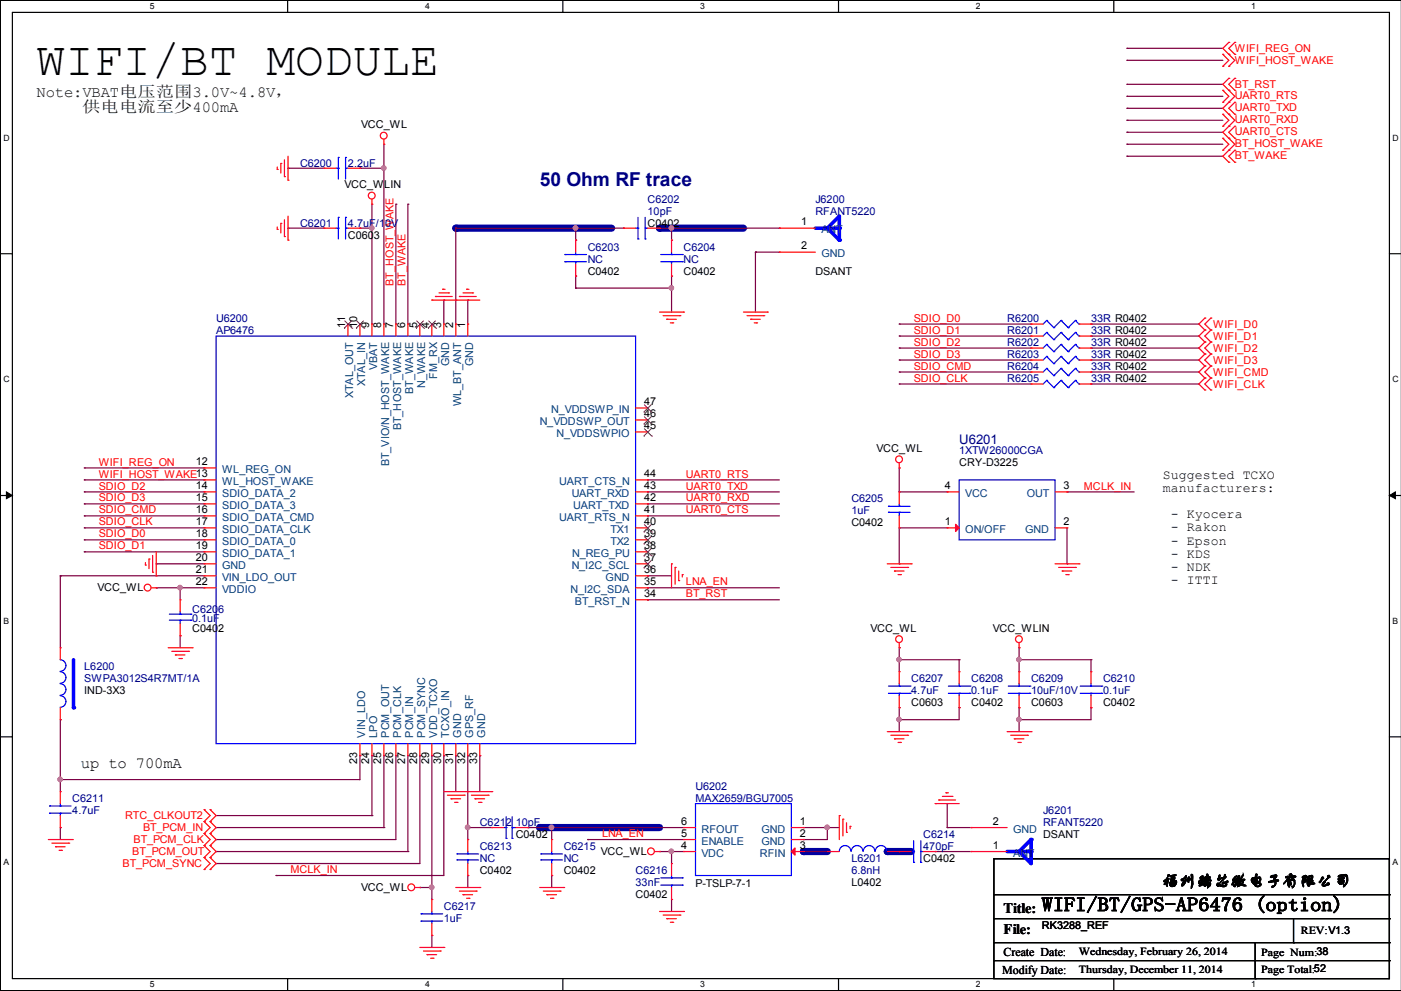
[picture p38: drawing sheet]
<svg xmlns="http://www.w3.org/2000/svg" width="297mm" height="210mm" viewBox="0 0 297 210" stroke-linecap="round" stroke-linejoin="round" font-family="sans-serif">
<defs><g id="words">
<text font-size="10.2" x="7.7" y="15.8">WIFI/BT MODULE</text>
<text font-size="4.1" fill="#000080" x="114.4" y="39.5">50 Ohm RF trace</text>
<text font-size="4.1" x="220.8" y="193">WIFI/BT/GPS-AP6476 (option)</text>
<text font-size="3.6" x="246.2" y="187.7">福州瑞芯微电子有限公司</text>
<g font-size="3.3" fill="#004000">
<text x="7.7" y="20.5">Note:VBAT电压范围3.0V~4.8V，</text>
<text x="17.4" y="23.8">供电电流至少400mA</text>
</g>
<text font-size="3.3" x="17.1" y="162.7">up to 700mA</text>
<g font-size="3">
<text x="212.7" y="193.4">Title:</text>
<text x="212.7" y="198">File:</text>
</g>
<text font-size="2.8" fill="#000080" x="203.3" y="94.1">U6201</text>
<g font-size="2.8">
<text x="246.5" y="101.4">Suggested TCXO</text>
<text x="246.5" y="104.2">manufacturers:</text>
<text x="248.1" y="109.8">- Kyocera</text>
<text x="248.1" y="112.6">- Rakon</text>
<text x="248.1" y="115.4">- Epson</text>
<text x="248.1" y="118.2">- KDS</text>
<text x="248.1" y="121">- NDK</text>
<text x="248.1" y="123.8">- ITTI</text>
</g>
<g font-size="2.5">
<text x="212.7" y="202.5">Create Date:</text>
<text x="212.4" y="206.3">Modify Date:</text>
</g>
<g font-size="2.3" fill="#f00">
<text x="261.7" y="10.9">WIFI_REG_ON</text>
<text x="261.7" y="13.5">WIFI_HOST_WAKE</text>
<text x="261.7" y="18.5">BT_RST</text>
<text x="261.7" y="23.6">UART0_TXD</text>
<text x="261.7" y="21.1">UART0_RTS</text>
<text x="261.7" y="28.7">UART0_CTS</text>
<text x="261.7" y="26.2">UART0_RXD</text>
<text x="261.7" y="33.8">BT_WAKE</text>
<text x="261.7" y="31.2">BT_HOST_WAKE</text>
<text x="83.4" y="60.5" transform="rotate(-90 83.4 60.5)">BT_HOST_WAKE</text>
<text x="85.9" y="60.5" transform="rotate(-90 85.9 60.5)">BT_WAKE</text>
<text x="193.6" y="70.7">SDIO_D1</text>
<text x="193.6" y="68.2">SDIO_D0</text>
<text x="257.1" y="69.6">WIFI_D0</text>
<text x="193.6" y="73.2">SDIO_D2</text>
<text x="193.6" y="75.8">SDIO_D3</text>
<text x="257.1" y="72.1">WIFI_D1</text>
<text x="257.1" y="77.2">WIFI_D3</text>
<text x="257.1" y="74.7">WIFI_D2</text>
<text x="193.6" y="78.3">SDIO_CMD</text>
<text x="193.6" y="80.9">SDIO_CLK</text>
<text x="257.1" y="79.8">WIFI_CMD</text>
<text x="257.1" y="82.3">WIFI_CLK</text>
<text x="20.9" y="98.6">WIFI_REG_ON</text>
<text x="20.9" y="101.2">WIFI_HOST_WAKE13</text>
<text x="145.4" y="101.2">UART0_RTS</text>
<text x="20.9" y="103.7">SDIO_D2</text>
<text x="20.9" y="106.3">SDIO_D3</text>
<text x="145.4" y="103.7">UART0_TXD</text>
<text x="145.4" y="106.3">UART0_RXD</text>
<text x="229.7" y="103.7">MCLK_IN</text>
<text x="20.9" y="108.8">SDIO_CMD</text>
<text x="20.9" y="111.3">SDIO_CLK</text>
<text x="20.9" y="113.9">SDIO_D0</text>
<text x="145.4" y="108.8">UART0_CTS</text>
<text x="20.9" y="116.4">SDIO_D1</text>
<text x="145.4" y="124">LNA_EN</text>
<text x="145.4" y="126.6">BT_RST</text>
<text x="26.5" y="173.5">RTC_CLKOUT2</text>
<text x="28.3" y="178.6">BT_PCM_CLK</text>
<text x="30.3" y="176">BT_PCM_IN</text>
<text x="127.6" y="177.4">LNA_EN</text>
<text x="26" y="183.6">BT_PCM_SYNC</text>
<text x="28" y="181.1">BT_PCM_OUT</text>
<text x="61.6" y="185">MCLK_IN</text>
</g>
<g font-size="2.3">
<text x="76.5" y="27.2">VCC_WL</text>
<text x="73" y="39.9">VCC_WLIN</text>
<text x="169.8" y="47.8">1</text>
<text x="73.7" y="50.5">C0603</text>
<text x="137.3" y="48">C0402</text>
<text x="169.8" y="52.8">2</text>
<text x="124.6" y="58.2">C0402</text>
<text x="144.9" y="58.2">C0402</text>
<text x="172.8" y="58.2">DSANT</text>
<text x="73.2" y="69.4" transform="rotate(-90 73.2 69.4)">11</text>
<text x="75.7" y="69.4" transform="rotate(-90 75.7 69.4)">10</text>
<text x="78.2" y="69.4" transform="rotate(-90 78.2 69.4)">9</text>
<text x="80.8" y="69.4" transform="rotate(-90 80.8 69.4)">8</text>
<text x="83.3" y="69.4" transform="rotate(-90 83.3 69.4)">7</text>
<text x="85.9" y="69.4" transform="rotate(-90 85.9 69.4)">6</text>
<text x="88.4" y="69.4" transform="rotate(-90 88.4 69.4)">5</text>
<text x="90.9" y="69.4" transform="rotate(-90 90.9 69.4)">4</text>
<text x="93.5" y="69.4" transform="rotate(-90 93.5 69.4)">3</text>
<text x="96" y="69.4" transform="rotate(-90 96 69.4)">2</text>
<text x="98.6" y="69.4" transform="rotate(-90 98.6 69.4)">1</text>
<text x="136.5" y="88.4">46</text>
<text x="136.5" y="85.9">47</text>
<text x="136.5" y="90.9">45</text>
<text x="185.8" y="95.8">VCC_WL</text>
<text x="41.5" y="98.6">12</text>
<text x="136.5" y="101.1">44</text>
<text x="203.3" y="98.8">CRY-D3225</text>
<text x="41.5" y="103.6">14</text>
<text x="41.5" y="106.2">15</text>
<text x="136.5" y="106.2">42</text>
<text x="136.5" y="103.6">43</text>
<text x="200.2" y="103.6">4</text>
<text x="225.4" y="103.6">3</text>
<text x="41.5" y="113.8">18</text>
<text x="41.5" y="111.3">17</text>
<text x="41.5" y="108.7">16</text>
<text x="136.5" y="108.7">41</text>
<text x="136.5" y="113.8">39</text>
<text x="136.5" y="111.3">40</text>
<text x="180.4" y="111.5">C0402</text>
<text x="200.2" y="111.3">1</text>
<text x="225.4" y="111.3">2</text>
<text x="41.5" y="116.3">19</text>
<text x="41.5" y="118.9">20</text>
<text x="136.5" y="116.3">38</text>
<text x="136.5" y="118.9">37</text>
<text x="20.7" y="125.2">VCC_WL</text>
<text x="41.5" y="124">22</text>
<text x="41.5" y="121.4">21</text>
<text x="136.5" y="121.4">36</text>
<text x="136.5" y="124">35</text>
<text x="136.5" y="126.5">34</text>
<text x="40.7" y="133.9">C0402</text>
<text x="184.5" y="133.9">VCC_WL</text>
<text x="210.4" y="133.9">VCC_WLIN</text>
<text x="17.9" y="147.1">IND-3X3</text>
<text x="193.1" y="149.6">C0603</text>
<text x="205.8" y="149.6">C0402</text>
<text x="218.5" y="149.6">C0603</text>
<text x="233.8" y="149.6">C0402</text>
<text x="75.7" y="161.9" transform="rotate(-90 75.7 161.9)">23</text>
<text x="78.2" y="161.9" transform="rotate(-90 78.2 161.9)">24</text>
<text x="80.8" y="161.9" transform="rotate(-90 80.8 161.9)">25</text>
<text x="83.3" y="161.9" transform="rotate(-90 83.3 161.9)">26</text>
<text x="85.9" y="161.9" transform="rotate(-90 85.9 161.9)">27</text>
<text x="88.4" y="161.9" transform="rotate(-90 88.4 161.9)">28</text>
<text x="90.9" y="161.9" transform="rotate(-90 90.9 161.9)">29</text>
<text x="93.5" y="161.9" transform="rotate(-90 93.5 161.9)">30</text>
<text x="96" y="161.9" transform="rotate(-90 96 161.9)">31</text>
<text x="98.6" y="161.9" transform="rotate(-90 98.6 161.9)">32</text>
<text x="101.1" y="161.9" transform="rotate(-90 101.1 161.9)">33</text>
<text x="109.3" y="177.5">C0402</text>
<text x="144.4" y="174.8">6</text>
<text x="144.4" y="177.3">5</text>
<text x="144.4" y="179.8">4</text>
<text x="169.5" y="174.8">1</text>
<text x="169.5" y="177.3">2</text>
<text x="169.5" y="179.8">3</text>
<text x="210.4" y="179.8">1</text>
<text x="210.4" y="174.8">2</text>
<text x="221.1" y="177.5">DSANT</text>
<text x="101.7" y="185.2">C0402</text>
<text x="119.5" y="185.2">C0402</text>
<text x="127.3" y="181.1">VCC_WL</text>
<text x="195.7" y="182.6">C0402</text>
<text x="76.5" y="188.7">VCC_WL</text>
<text x="134.7" y="190.2">C0402</text>
<text x="147.4" y="188">P-TSLP-7-1</text>
<text x="180.4" y="187.7">L0402</text>
<text x="220.8" y="196.8">RK3288_REF</text>
<text x="275.7" y="198">REV:V1.3</text>
<text x="228.7" y="202.3">Wednesday, February 26, 2014</text>
<text x="267.3" y="202.5">Page Num:38</text>
<text x="228.7" y="206.1">Thursday, December 11, 2014</text>
<text x="267.3" y="206.1">Page Total:52</text>
</g>
<g font-size="2.3" fill="#000080">
<text x="63.6" y="35.3">C6200</text>
<text x="73.7" y="35.3">2.2uF</text>
<text x="137.3" y="42.9">C6202</text>
<text x="137.3" y="45.5">10pF</text>
<text x="172.8" y="42.9">J6200</text>
<text x="172.8" y="45.5">RFANT5220</text>
<text x="63.6" y="48">C6201</text>
<text x="73.7" y="48">4.7uF/10V</text>
<text x="124.6" y="53.1">C6203</text>
<text x="144.9" y="53.1">C6204</text>
<text x="124.6" y="55.6">NC</text>
<text x="144.9" y="55.6">NC</text>
<text x="45.8" y="68.3">U6200</text>
<text x="45.8" y="70.9">AP6476</text>
<text x="213.5" y="68.3">R6200</text>
<text x="213.5" y="70.9">R6201</text>
<text x="231.2" y="68.3">33R R0402</text>
<text x="231.2" y="70.9">33R R0402</text>
<text x="213.5" y="75.9">R6203</text>
<text x="213.5" y="73.4">R6202</text>
<text x="231.2" y="75.9">33R R0402</text>
<text x="231.2" y="73.4">33R R0402</text>
<text x="213.5" y="78.5">R6204</text>
<text x="213.5" y="81">R6205</text>
<text x="231.2" y="78.5">33R R0402</text>
<text x="231.2" y="81">33R R0402</text>
<text x="203.3" y="96.3">1XTW26000CGA</text>
<text x="180.4" y="106.4">C6205</text>
<text x="180.4" y="109">1uF</text>
<text x="40.7" y="129.8">C6206</text>
<text x="40.7" y="131.8">0.1uF</text>
<text x="17.9" y="142">L6200</text>
<text x="17.9" y="144.5">SWPA3012S4R7MT/1A</text>
<text x="193.1" y="144.5">C6207</text>
<text x="193.1" y="147.1">4.7uF</text>
<text x="205.8" y="144.5">C6208</text>
<text x="205.8" y="147.1">0.1uF</text>
<text x="218.5" y="144.5">C6209</text>
<text x="218.5" y="147.1">10uF/10V</text>
<text x="233.8" y="144.5">C6210</text>
<text x="233.8" y="147.1">0.1uF</text>
<text x="147.4" y="167.4">U6202</text>
<text x="15.3" y="169.9">C6211</text>
<text x="15.3" y="172.5">4.7uF</text>
<text x="147.4" y="169.9">MAX2659/BGU7005</text>
<text x="221.1" y="172.5">J6201</text>
<text x="101.7" y="175">C6212 10pF</text>
<text x="195.7" y="177.5">C6214</text>
<text x="221.1" y="175">RFANT5220</text>
<text x="101.7" y="180.1">C6213</text>
<text x="101.7" y="182.6">NC</text>
<text x="119.5" y="180.1">C6215</text>
<text x="119.5" y="182.6">NC</text>
<text x="134.7" y="185.2">C6216</text>
<text x="180.4" y="182.6">L6201</text>
<text x="180.4" y="185.2">6.8nH</text>
<text x="195.7" y="180.1">470pF</text>
<text x="134.7" y="187.7">33nF</text>
<text x="94.1" y="192.8">C6217</text>
<text x="94.1" y="195.3">1uF</text>
</g>
<g font-size="2.3" fill="#004080">
<text x="174.1" y="49.4">ANT</text>
<text x="174.1" y="54.5">GND</text>
<text x="95.2" y="77.6" transform="rotate(-90 95.2 77.6)">GND</text>
<text x="100.3" y="77.6" transform="rotate(-90 100.3 77.6)">GND</text>
<text x="77.4" y="81.9" transform="rotate(-90 77.4 81.9)">XTAL_IN</text>
<text x="79.9" y="78.5" transform="rotate(-90 79.9 78.5)">VBAT</text>
<text x="87.6" y="83.5" transform="rotate(-90 87.6 83.5)">BT_WAKE</text>
<text x="90.1" y="82.2" transform="rotate(-90 90.1 82.2)">N_WAKE</text>
<text x="92.6" y="80.3" transform="rotate(-90 92.6 80.3)">FM_RX</text>
<text x="74.9" y="84.4" transform="rotate(-90 74.9 84.4)">XTAL_OUT</text>
<text x="97.7" y="86.1" transform="rotate(-90 97.7 86.1)">WL_BT_ANT</text>
<text x="116.8" y="87.5">N_VDDSWP_IN</text>
<text x="85" y="91.2" transform="rotate(-90 85 91.2)">BT_HOST_WAKE</text>
<text x="114.4" y="90.1">N_VDDSWP_OUT</text>
<text x="117.9" y="92.6">N_VDDSWPIO</text>
<text x="47.1" y="100.2">WL_REG_ON</text>
<text x="82.5" y="98.8" transform="rotate(-90 82.5 98.8)">BT_VIO/N_HOST_WAKE</text>
<text x="47.1" y="102.8">WL_HOST_WAKE</text>
<text x="47.1" y="105.3">SDIO_DATA_2</text>
<text x="47.1" y="107.9">SDIO_DATA_3</text>
<text x="118.5" y="102.8">UART_CTS_N</text>
<text x="121.2" y="105.3">UART_RXD</text>
<text x="121.5" y="107.9">UART_TXD</text>
<text x="204.6" y="105.3">VCC</text>
<text x="217.6" y="105.3">OUT</text>
<text x="47.1" y="112.9">SDIO_DATA_CLK</text>
<text x="47.1" y="110.4">SDIO_DATA_CMD</text>
<text x="118.5" y="110.4">UART_RTS_N</text>
<text x="129.4" y="112.9">TX1</text>
<text x="204.6" y="112.9">ON/OFF</text>
<text x="217.3" y="112.9">GND</text>
<text x="47.1" y="115.5">SDIO_DATA_0</text>
<text x="47.1" y="118">SDIO_DATA_1</text>
<text x="121.2" y="118">N_REG_PU</text>
<text x="129.4" y="115.5">TX2</text>
<text x="47.1" y="125.6">VDDIO</text>
<text x="47.1" y="120.6">GND</text>
<text x="47.1" y="123.1">VIN_LDO_OUT</text>
<text x="120.9" y="125.6">N_I2C_SDA</text>
<text x="121.2" y="120.6">N_I2C_SCL</text>
<text x="128.4" y="123.1">GND</text>
<text x="121.8" y="128.2">BT_RST_N</text>
<text x="77.4" y="156.3" transform="rotate(-90 77.4 156.3)">VIN_LDO</text>
<text x="79.9" y="156.3" transform="rotate(-90 79.9 156.3)">LPO</text>
<text x="82.5" y="156.3" transform="rotate(-90 82.5 156.3)">PCM_OUT</text>
<text x="85" y="156.3" transform="rotate(-90 85 156.3)">PCM_CLK</text>
<text x="87.6" y="156.3" transform="rotate(-90 87.6 156.3)">PCM_IN</text>
<text x="90.1" y="156.3" transform="rotate(-90 90.1 156.3)">PCM_SYNC</text>
<text x="92.6" y="156.3" transform="rotate(-90 92.6 156.3)">VDD_TCXO</text>
<text x="95.2" y="156.3" transform="rotate(-90 95.2 156.3)">TCXO_IN</text>
<text x="97.7" y="156.3" transform="rotate(-90 97.7 156.3)">GND</text>
<text x="100.3" y="156.3" transform="rotate(-90 100.3 156.3)">GPS_RF</text>
<text x="102.8" y="156.3" transform="rotate(-90 102.8 156.3)">GND</text>
<text x="148.7" y="176.4">RFOUT</text>
<text x="148.7" y="179">ENABLE</text>
<text x="161.4" y="176.4">GND</text>
<text x="161.4" y="179">GND</text>
<text x="214.7" y="176.4">GND</text>
<text x="148.7" y="181.5">VDC</text>
<text x="161" y="181.5">RFIN</text>
<text x="214.7" y="181.5">ANT</text>
</g>
<g font-size="1.8">
<text x="31.8" y="1.9">5</text>
<text x="90.1" y="1.9">4</text>
<text x="148.4" y="1.9">3</text>
<text x="206.8" y="1.9">2</text>
<text x="265.2" y="1.9">1</text>
<text x=".8" y="29.8">D</text>
<text x="295.2" y="29.8">D</text>
<text x=".8" y="80.9">C</text>
<text x="295.2" y="80.9">C</text>
<text x=".8" y="132.2">B</text>
<text x="295.2" y="132.2">B</text>
<text x=".8" y="183.3">A</text>
<text x="295.2" y="183.3">A</text>
<text x="31.8" y="209.2">5</text>
<text x="90.1" y="209.2">4</text>
<text x="148.4" y="209.2">3</text>
<text x="206.8" y="209.2">2</text>
<text x="265.2" y="209.2">1</text>
</g>
</g></defs>
<path d="M2.6 2.6h291.9v204.7h-291.9zM297 .1h-296.9v209.8h296.9" fill="none" stroke="#000" stroke-width=".25"/>
<g fill="#fff">
<path d="M31.7 .3h1.1v2.1h-1.1z"/>
<path d="M31.7 207.6h1.1v2h-1.1z"/>
</g>
<path d="M61 .1v2.5M61 207.3v2.6" fill="none" stroke="#000" stroke-width=".25"/>
<g fill="#fff">
<path d="M90.1 .3h1v2.1h-1z"/>
<path d="M90.1 207.6h1v2h-1z"/>
</g>
<path d="M119.3 .1v2.5M119.3 207.3v2.6" fill="none" stroke="#000" stroke-width=".25"/>
<g fill="#fff">
<path d="M148.4 .3h1v2.1h-1z"/>
<path d="M148.4 207.6h1v2h-1z"/>
</g>
<path d="M177.7 .1v2.5M177.7 207.3v2.6" fill="none" stroke="#000" stroke-width=".25"/>
<g fill="#fff">
<path d="M206.8 .3h1.1v2.1h-1.1z"/>
<path d="M206.8 207.6h1.1v2h-1.1z"/>
</g>
<path d="M236.1 .1v2.5M236.1 207.3v2.6" fill="none" stroke="#000" stroke-width=".25"/>
<g fill="#fff">
<path d="M265.2 .3h1v2.1h-1z"/>
<path d="M265.2 207.6h1v2h-1z"/>
<path d="M.8 28.2h1.2v2h-1.2z"/>
<path d="M295.1 28.2h1.3v2h-1.3z"/>
<path d="M.8 79.3h1.2v2.1h-1.2z"/>
<path d="M295.1 79.3h1.3v2.1h-1.3z"/>
</g>
<path d="M.1 53.8h2.5M294.5 53.8h2.5" fill="none" stroke="#000" stroke-width=".25"/>
<g fill="#fff">
<path d="M.8 130.6h1.1v2h-1.1z"/>
<path d="M295.1 130.6h1.2v2h-1.2z"/>
</g>
<path d="M.1 105h2.5M294.5 105h2.5" fill="none" stroke="#000" stroke-width=".25"/>
<path d="M1.4 104.2l1.2 .8-1.2 .7zM294.5 105l1.2-.8v1.5z" fill="#000" stroke="#000" stroke-width=".21"/>
<g fill="#fff">
<path d="M.8 181.7h1.1v2h-1.1z"/>
<path d="M295.1 181.7h1.1v2h-1.1z"/>
</g>
<path d="M.1 156.1h2.5M294.5 156.1h2.5" fill="none" stroke="#000" stroke-width=".25"/>
<path d="M170.3 180.4h5" fill="none" stroke="#0000a0" stroke-width="1.5"/>
<circle cx="170.3" cy="180.4" r=".76" fill="#0000a0"/>
<path d="M188 180.4h5.1" fill="none" stroke="#0000a0" stroke-width="1.5"/>
<circle cx="188" cy="180.4" r=".76" fill="#0000a0"/>
<path d="M114.4 175.3h25.4" fill="none" stroke="#0000a0" stroke-width="1.5"/>
<circle cx="114.4" cy="175.3" r=".76" fill="#0000a0"/>
<path d="M96.6 48.3h33" fill="none" stroke="#0000a0" stroke-width="1.5"/>
<circle cx="96.6" cy="48.3" r=".76" fill="#0000a0"/>
<path d="M139.8 48.3h17.8" fill="none" stroke="#0000a0" stroke-width="1.5"/>
<circle cx="139.8" cy="48.3" r=".76" fill="#0000a0"/>
<g fill="none" stroke="#800040" stroke-width=".25">
<path d="M238.8 17.9h.1M238.8 12.8h.1M238.8 10.2h.1M238.8 17.9h20.4M238.8 12.8h20.4M238.8 10.2h20.4M61 35.6h.1M61 35.6h7.7M76.3 35.6h.1M76.3 35.6h5.1M81.4 35.6h.1M81.4 30.6v38.1"/>
<path d="M238.8 33.1h.1M238.8 30.6h.1M238.8 22.9h.1M238.8 25.5h.1M238.8 28h.1M238.8 20.4h.1M238.8 33.1h20.4M238.8 30.6h20.4M238.8 22.9h20.4M238.8 25.5h20.4M238.8 28h20.4M238.8 20.4h20.4"/>
<path d="M61 48.3h.1M61 48.3h7.7M76.3 48.3h.1M76.3 48.3h2.5M78.8 48.3h.1M78.8 43.3v25.4M83.9 43.3h.1M83.9 43.3v25.4M86.4 43.3h.1M86.4 43.3v25.4M96.6 48.3h.1M96.6 48.3h35.6"/>
<path d="M96.6 48.3v20.4M122 58.5h.1M122 50.9h.1M122 48.3v2.6M122 58.5v2.5M132.2 48.3h.1M139.8 48.3h.1M139.8 48.3h25.4M142.3 58.5h.1M142.3 50.9h.1M142.3 48.3v2.6M142.3 58.5v7.6"/>
<path d="M160.1 53.4h.1M160.1 53.4h5.1M160.1 53.4v12.7M165.2 48.3h.1M94.1 63.6h.1M94.1 63.6v5.1M99.1 63.6h.1M99.1 63.6v5.1M122 61h.1M122 61h20.3M142.3 61h.1M190.6 78.8h.1"/>
<path d="M190.6 71.2h.1M190.6 73.7h.1M190.6 76.3h.1M190.6 68.7h.1M190.6 78.8h27.9M190.6 71.2h27.9M190.6 73.7h27.9M190.6 76.3h27.9M190.6 68.7h27.9M231.2 78.8h.1M231.2 68.7h.1M231.2 71.2h.1"/>
<path d="M231.2 73.7h.1M231.2 76.3h.1M231.2 78.8h22.9M231.2 71.2h22.9M231.2 73.7h22.9M231.2 76.3h22.9M231.2 68.7h22.9M17.9 99.1h.1M17.9 99.1h25.4M190.6 99.1h.1M190.6 81.4h.1M190.6 99.1v5.1"/>
<path d="M190.6 81.4h27.9M231.2 81.4h.1M231.2 81.4h22.9M17.9 109.3h.1M17.9 111.8h.1M17.9 114.4h.1M17.9 104.2h.1M17.9 116.9h.1M17.9 106.8h.1M17.9 101.7h.1M17.9 104.2h25.4M17.9 111.8h25.4"/>
<path d="M17.9 109.3h25.4M17.9 101.7h25.4M17.9 106.8h25.4M17.9 114.4h25.4M17.9 116.9h25.4M33.1 119.5h.1M33.1 119.5h10.2M137.2 101.7h.1M137.2 104.2h.1M137.2 106.8h.1M137.2 109.3h.1M137.2 104.2h28"/>
<path d="M137.2 109.3h28M137.2 101.7h28M137.2 106.8h28M190.6 104.2h.1M190.6 119.5h.1M190.6 111.8h.1M190.6 111.8v7.7M190.6 104.2h10.1M190.6 111.8h10.1M226.1 119.5h.1M226.1 104.2h.1M226.1 104.2h14.3"/>
<path d="M226.1 111.8v7.7M12.8 122h.1M12.8 122v15.2M12.8 122h30.5M33.1 124.5h.1M33.1 124.5h10.2M38.2 134.7h.1M38.2 124.5h.1M38.2 124.5v2.6M38.2 134.7v2.5M137.2 124.5h.1M137.2 122h.1"/>
<path d="M137.2 127.1h.1M137.2 124.5h28M137.2 122h5.1M137.2 127.1h28M190.6 139.8h.1M190.6 137.2h.1M190.6 137.2v5.1M190.6 139.8h12.7M203.3 139.8h.1M203.3 139.8v2.5M216 139.8h.1M216 137.2h.1"/>
<path d="M216 137.2v5.1M216 139.8h15.2M231.2 139.8h.1M231.2 139.8v2.5M12.8 152.5h.1M12.8 152.5v15.2M190.6 149.9h.1M190.6 152.5h.1M190.6 149.9v5.1M203.3 149.9h.1M203.3 149.9v2.6h-12.7M216 152.5h.1"/>
<path d="M216 149.9h.1M216 149.9v5.1M231.2 149.9h.1M231.2 149.9v2.6h-15.2M12.8 165.2h.1M12.8 175.3h.1M12.8 175.3v2.6M45.8 175.3h.1M45.8 177.9h.1M45.8 175.3h35.6M45.8 172.8h33M76.3 160.1h.1"/>
<path d="M76.3 160.1v5.1h-63.5M78.8 172.8h.1M78.8 160.1h.1M78.8 160.1v12.7M81.4 175.3h.1M81.4 160.1v15.2M83.9 160.1h.1M83.9 160.1v17.8h-38.1M86.4 160.1v20.3M89 160.1h.1M89 160.1v22.9h-43.2M91.5 160.1h.1"/>
<path d="M91.5 160.1v30.5M94.1 160.1h.1M94.1 160.1v25.4h-35.6M96.6 160.1h.1M96.6 160.1v7.6M99.1 160.1h.1M99.1 175.3h.1M99.1 175.3h5.1M99.1 160.1v17.8M101.7 160.1h.1M101.7 160.1v7.6M111.8 175.3h.1"/>
<path d="M111.8 175.3h33.1M116.9 175.3h.1M116.9 175.3v2.6M124.5 177.9h.1M124.5 177.9h20.4M170.3 175.3h.1M170.3 177.9h.1M170.3 175.3h7.6M175.3 175.3h.1M175.3 175.3v2.6h-5M200.7 175.3h.1M200.7 170.3h.1"/>
<path d="M200.7 175.3h5.1M200.7 170.3v5M45.8 180.4h.1M45.8 183h.1M45.8 180.4h40.6M58.5 185.5h.1M86.4 180.4h.1M89 188h.1M89 188h2.5M91.5 198.2h.1M91.5 188h.1M91.5 198.2v2.5"/>
<path d="M99.1 185.5h.1M99.1 185.5v2.5M116.9 185.5h.1M116.9 185.5v2.5M139.8 180.4h.1M139.8 180.4h5.1M142.3 180.4h.1M142.3 190.6h.1M142.3 180.4v2.6M142.3 190.6v2.5M170.3 180.4h.1M170.3 180.4h5"/>
<path d="M198.2 180.4h.1M198.2 180.4h7.6"/>
</g>
<g fill="#f0f" stroke="#f0f" stroke-width=".25">
<circle cx="175.3" cy="175.3" r=".47"/>
<circle cx="99.1" cy="175.3" r=".47"/>
<circle cx="116.9" cy="175.3" r=".47"/>
<circle cx="81.3" cy="35.6" r=".47"/>
<circle cx="12.7" cy="165.1" r=".47"/>
<circle cx="142.3" cy="48.3" r=".47"/>
<circle cx="122" cy="48.3" r=".47"/>
<circle cx="91.5" cy="188" r=".47"/>
<circle cx="142.3" cy="180.4" r=".47"/>
<circle cx="142.3" cy="61" r=".47"/>
<circle cx="38.1" cy="124.5" r=".47"/>
<circle cx="78.8" cy="48.3" r=".47"/>
<circle cx="215.9" cy="152.4" r=".47"/>
<circle cx="215.9" cy="139.7" r=".47"/>
<circle cx="190.5" cy="139.7" r=".47"/>
<circle cx="190.5" cy="152.4" r=".47"/>
</g>
<g fill="none" stroke="#f00" stroke-width=".25">
<path d="M259.2 14.1h.1M259.2 11.5h.1M259.2 19.1h.1M259.2 11.5l1.2 1.3-1.2 1.3M259.2 19.1l1.2 1.3-1.2 1.3M260.4 9h.1M260.4 11.5h.1M260.4 16.6h.1M260.4 19.1h.1M260.4 14.1h.1M260.4 9l-1.2 1.2 2.5 2.6-1.3 1.3M260.4 16.6l-1.2 1.3 2.5 2.5-2.5 2.5 2.5 2.6-2.5 2.5 2.5 2.6-2.5 2.5 1.2 1.3"/>
<path d="M261.7 11.5h.1M261.7 9h.1M261.7 19.1h.1M261.7 16.6h.1M261.7 9l-1.3 1.2 1.3 1.3M261.7 16.6l-1.3 1.3 1.3 1.2M58.8 35.9h.1M58.8 35.4v.5M59.5 34.6h.1M59.5 34.6v2.1M60.3 37.4h.1M60.3 33.9v3.5"/>
<path d="M61 38.2h.1M61 33.1v5.1M81.4 30.6h.1M81.4 29.5v1.1M259.2 21.7h.1M259.2 26.8h.1M259.2 24.2h.1M259.2 31.8h.1M259.2 29.3h.1M259.2 24.2l1.2 1.3-1.2 1.3M259.2 29.3l1.2 1.3-1.2 1.2M260.4 21.7h.1"/>
<path d="M260.4 24.2h.1M260.4 26.8h.1M260.4 29.3h.1M260.4 31.8h.1M260.4 34.4h.1M261.7 24.2h.1M261.7 21.7h.1M261.7 29.3h.1M261.7 26.8h.1M261.7 34.4h.1M261.7 31.8h.1M261.7 21.7l-1.3 1.2 1.3 1.3"/>
<path d="M261.7 26.8l-1.3 1.2 1.3 1.3M261.7 31.8l-1.3 1.3 1.3 1.3M58.8 48.6h.1M58.8 48.1v.5M59.5 47.3h.1M59.5 47.3v2.1M60.3 50.1h.1M60.3 46.6v3.5M61 50.9h.1M61 45.8v5.1M78.8 43.3h.1M78.8 42.2v1.1"/>
<path d="M91.5 63.6h.1M91.5 63.6h10.2M92.3 62.8h.1M92.3 62.8h3.5M93 62.1h2.1M93.8 61.3h.1M93.8 61.3h.5M95.1 62.1h.1M96.6 63.6h.1M97.4 62.8h.1M97.4 62.8h3.5M98.1 62.1h2.1"/>
<path d="M98.9 61.3h.1M98.9 61.3h.5M100.2 62.1h.1M139.8 66.1h5.1M140.5 66.9h3.6M141.3 67.6h.1M141.3 67.6h2M142.1 68.4h.5M142.6 68.4h.1M144.1 66.9h.1M144.9 66.1h.1M157.6 66.1h5"/>
<path d="M158.3 66.9h3.6M159.1 67.6h.1M159.1 67.6h2M159.9 68.4h.5M160.4 68.4h.1M161.9 66.9h.1M162.6 66.1h.1M255.4 69.9h.1M255.4 72.5h.1M255.4 67.4h.1M255.4 75h.1M255.4 77.6h.1"/>
<path d="M255.4 69.9l-1.3 1.3 1.3 1.3M255.4 67.4l-1.3 1.3 1.3 1.2M255.4 75l-1.3 1.3 1.3 1.3M255.4 72.5l-1.3 1.2 1.3 1.3M255.4 77.6l-1.3 1.2 1.3 1.3M256.6 72.5h.1M256.6 69.9h.1M256.6 67.4h.1M256.6 77.6h.1M256.6 75h.1M256.6 69.9l-1.2 1.3 1.2 1.3M256.6 67.4l-1.2 1.3 1.2 1.2"/>
<path d="M256.6 75l-1.2 1.3 1.2 1.3M256.6 72.5l-1.2 1.2 1.2 1.3M256.6 77.6l-1.2 1.2 1.2 1.3M190.6 99.1h.1M190.6 98.1v1M255.4 80.1h.1M255.4 82.6h.1M255.4 80.1l-1.3 1.3 1.3 1.2M256.6 80.1h.1M256.6 82.6h.1M256.6 80.1l-1.2 1.3 1.2 1.2M30.8 119.7h.1"/>
<path d="M30.8 119.2v.5M31.6 118.4h.1M31.6 118.4v2.1M32.3 117.7v3.5M33.1 116.9v5.1M142.3 119.5h.1M142.3 119.5v5M188 119.5h5.1M190.6 104.2h.1M190.6 111.8h.1M190.6 104.2v2.6M190.6 109.3v2.5"/>
<path d="M193.1 119.5h.1M223.6 119.5h5.1M228.7 119.5h.1M32.1 124.5h1M32.3 121.2h.1M33.1 124.5h.1M33.1 122h.1M35.6 137.2h5.1M36.4 138h3.6M37.2 138.8h.1M37.2 138.8h2M37.9 139.5h.5"/>
<path d="M38.4 139.5h.1M40 138h.1M40.7 137.2h.1M143.1 120.2h.1M143.1 120.2v3.6M143.8 123h.1M143.8 121v2M144.6 121.8h.1M144.6 121.8v.5M188.8 120.2h3.6M189.6 121h.1M189.6 121h2"/>
<path d="M190.3 121.8h.5M190.6 137.2h.1M190.6 136.2v1M190.8 121.8h.1M192.4 120.2h.1M216 137.2h.1M216 136.2v1M224.4 120.2h3.5M225.1 121h.1M225.1 121h2.1M225.9 121.8h.5M226.4 121.8h.1"/>
<path d="M227.9 120.2h.1M188 155h5.1M188.8 155.8h3.6M189.6 156.5h.1M189.6 156.5h2M190.3 157.3h.5M190.8 157.3h.1M192.4 155.8h.1M193.1 155h.1M213.4 155h5.1M214.2 155.8h3.6M215 156.5h.1"/>
<path d="M215 156.5h2M215.7 157.3h.5M216.2 157.3h.1M217.8 155.8h.1M218.5 155h.1M10.2 177.9h5.1M11 178.6h3.6M11.8 179.4h.1M11.8 179.4h2M14.6 178.6h.1M15.3 177.9h.1M43.3 176.6h.1"/>
<path d="M43.3 179.2h.1M43.3 174.1h.1M43.3 171.5h.1M43.3 176.6l1.2 1.3-1.2 1.3M43.3 179.2l1.2 1.2-1.2 1.3M43.3 174.1l1.2 1.2-1.2 1.3M43.3 171.5l1.2 1.3-1.2 1.3M44.5 179.2h.1M44.5 176.6h.1M44.5 174.1h.1M44.5 171.5h.1M44.5 176.6l1.3 1.3-1.3 1.3"/>
<path d="M44.5 179.2l1.3 1.2-1.3 1.3M44.5 174.1l1.3 1.2-1.3 1.3M44.5 171.5l1.3 1.3-1.3 1.3M94.1 167.7h10.1M94.8 168.5h3.6M95.6 169.2h.1M95.6 169.2h2M96.4 170h.5M96.9 170h.1M98.4 168.5h.1M99.1 167.7h.1M99.9 168.5h3.6"/>
<path d="M100.7 169.2h.1M100.7 169.2h2M101.4 170h.5M101.9 170h.1M103.5 168.5h.1M104.2 167.7h.1M177.9 172.8h.1M177.9 172.8v5.1M178.6 173.6h.1M178.6 173.6v3.5M179.4 176.4h.1M179.4 174.3v2.1"/>
<path d="M180.2 175.1h.1M180.2 175.1v.5M198.2 170.3h.1M198.2 170.3h5.1M199 169.5h.1M199 169.5h3.5M199.7 168.7h2.1M200.5 168h.1M200.5 168h.5M201.8 168.7h.1M12.5 180.2h.5M13 180.2h.1"/>
<path d="M43.3 181.7h.1M43.3 184.2h.1M43.3 181.7l1.2 1.3-1.2 1.2M44.5 181.7h.1M44.5 184.2h.1M44.5 181.7l1.3 1.3-1.3 1.2M88 188h1M89 188h.1M96.6 188h5.1M97.4 188.8h3.5M98.1 189.6h.1M98.1 189.6h2.1"/>
<path d="M98.9 190.3h.5M99.4 190.3h.1M100.9 188.8h.1M101.7 188h.1M114.4 188h5.1M115.1 188.8h3.6M115.9 189.6h.1M115.9 189.6h2M116.7 190.3h.5M117.2 190.3h.1M118.7 188.8h.1M119.5 188h.1"/>
<path d="M138.8 180.4h1M139.8 180.4h.1M139.8 193.1h5.1M140.5 193.9h3.6M141.3 194.6h.1M141.3 194.6h2M142.1 195.4h.5M142.6 195.4h.1M144.1 193.9h.1M144.9 193.1h.1M89 200.7h5.1M89.7 201.5h3.6"/>
<path d="M90.5 202.3h.1M90.5 202.3h2M91.3 203h.5M91.8 203h.1M93.3 201.5h.1M94.1 200.7h.1"/>
<circle cx="81.3" cy="28.7" r=".72"/>
<circle cx="78.8" cy="41.4" r=".72"/>
<circle cx="190.5" cy="97.3" r=".72"/>
<circle cx="31.3" cy="124.5" r=".72"/>
<circle cx="190.5" cy="135.4" r=".72"/>
<circle cx="215.9" cy="135.4" r=".72"/>
<circle cx="87.2" cy="188" r=".72"/>
<circle cx="138" cy="180.4" r=".72"/>
</g>
<g fill="none" stroke="#000" stroke-width=".25">
<path d="M210.7 181.9h83.8v25.4h-83.8zM210.7 189.6h83.8M210.7 194.6h83.8M210.7 199.7h83.8M266 199.7v7.6M274.2 199.7h.1M274.2 194.6v5.1M294.5 189.6h.1M294.5 194.6h.1M294.5 199.7h.1M210.7 203.5h83.8M266 207.3h.1"/>
<path d="M294.5 203.5h.1"/>
</g>
<path d="M188.3 108.5h.1M188.3 107.3h.1M188.3 108.5h4.6M188.3 107.3h4.6M190.6 107.3h.1M190.6 108.5h.1M190.6 106.8v.5M190.6 108.5v.8M12.7 139.8a1.23 1.23 0 0 1 1.3 1.2 1.23 1.23 0 0 1-1.3 1.2M12.7 142.3a1.23 1.23 0 0 1 1.3 1.3 1.23 1.23 0 0 1-1.3 1.2M12.7 144.9a1.23 1.23 0 0 1 1.3 1.2 1.23 1.23 0 0 1-1.3 1.2M12.7 147.4a1.23 1.23 0 0 1 1.3 1.2 1.23 1.23 0 0 1-1.3 1.3" fill="none" stroke="#00f" stroke-width=".25"/>
<path d="M15.6 139.8v10.1" fill="none" stroke="#00f" stroke-width=".76"/>
<circle cx="15.6" cy="149.9" r=".38" fill="#00f"/>
<g fill="none" stroke="#f00" stroke-width=".25">
<path d="M68.7 35.6h.1M68.7 35.6h2.5M73.7 35.6h2.6M76.3 35.6h.1M218.5 68.7h.1M218.5 68.7h2.6M228.7 68.7h2.5M231.2 68.7h.1M12.8 137.2h.1M12.8 137.2v2.6M12.8 152.5h.1M12.8 149.9v2.6"/>
<path d="M216 149.9h.1M216 142.3h.1M216 142.3v2.6M216 147.4v2.5M99.1 177.9h.1M99.1 177.9v2.5M144.9 175.3h.1M144.9 177.9h.1M144.9 175.3h2.5M144.9 177.9h2.5M167.7 175.3h2.6M167.7 177.9h2.6"/>
<path d="M170.3 175.3h.1M170.3 177.9h.1M99.1 185.5h.1M99.1 183v2.5M144.9 180.4h.1M144.9 180.4h2.5M167.7 180.4h2.6M170.3 180.4h.1"/>
</g>
<g fill="none" stroke="#00f" stroke-width=".25">
<path d="M71.2 35.6h.5M71.7 35.6h.1M71.7 33.4h.1M71.7 33.4v4.5M73.2 33.4h.1M73.2 35.6h.1M73.2 35.6h.5M73.2 33.4v4.5M221.8 67.9h.1M221.8 67.9l-.7 .8M221.8 67.9l1.6 1.5M223.4 69.4h.1"/>
<path d="M224.9 67.9h.1M224.9 67.9l-1.5 1.5M224.9 67.9l1.5 1.5M226.4 69.4h.1M227.9 67.9h.1M227.9 67.9l-1.5 1.5M227.9 67.9l.8 .8M228.7 68.7h.1M213.7 145.4h4.6M213.7 146.9h4.6M216 146.9h.1M216 145.4h.1"/>
<path d="M216 144.9v.5M216 146.9v.5M218.3 145.4h.1M218.3 146.9h.1M147.4 170.3h20.3v15.2h-20.3zM96.9 182.2h.1M96.9 180.9h.1M96.9 182.2h4.5M96.9 180.9h4.5M99.1 180.9h.1M99.1 182.2h.1M99.1 180.4v.5"/>
<path d="M99.1 182.2v.8"/>
</g>
<path d="M167.7 180.4l.8-.7v1.5z" fill="#f00" stroke="#f00" stroke-width=".25"/>
<path d="M172.8 48.3h5.1" fill="none" stroke="#00f" stroke-width=".76"/>
<circle cx="177.9" cy="48.3" r=".38" fill="#00f"/>
<path d="M177.9 45.8v5.1" fill="none" stroke="#00f" stroke-width=".76"/>
<circle cx="177.9" cy="50.9" r=".38" fill="#00f"/>
<path d="M175.3 48.3l2.6 2.6" fill="none" stroke="#00f" stroke-width=".76"/>
<circle cx="175.3" cy="48.3" r=".38" fill="#00f"/>
<path d="M177.9 45.8l-2.6 2.5" fill="none" stroke="#00f" stroke-width=".76"/>
<circle cx="175.3" cy="48.3" r=".38" fill="#00f"/>
<g fill="none" stroke="#f00" stroke-width=".25">
<path d="M68.7 48.3h.1M68.7 48.3h2.5M73.7 48.3h2.6M76.3 48.3h.1M122 58.5h.1M122 50.9h.1M122 50.9v2.5M122 56v2.5M132.2 48.3h.1M132.2 48.3h2.5M137.2 48.3h2.6M139.8 48.3h.1"/>
<path d="M165.2 48.3h.1M165.2 53.4h.1M165.2 48.3h7.6M165.2 53.4h7.6M73.7 68.7h.1M73.7 68.7v2.5M76.3 68.7h.1M76.3 68.7v2.5M78.8 68.7h.1M78.8 68.7v2.5M81.4 68.7h.1M81.4 68.7v2.5"/>
<path d="M83.9 68.7h.1M83.9 68.7v2.5M86.4 68.7h.1M86.4 68.7v2.5M89 68.7h.1M89 68.7v2.5M91.5 68.7h.1M91.5 68.7v2.5M94.1 68.7h.1M94.1 68.7v2.5M96.6 68.7h.1M96.6 68.7v2.5"/>
<path d="M99.1 68.7h.1M99.1 68.7v2.5M218.5 76.3h.1M218.5 73.7h.1M218.5 78.8h.1M218.5 71.2h.1M218.5 76.3h2.6M218.5 73.7h2.6M218.5 78.8h2.6M218.5 71.2h2.6M228.7 76.3h2.5M228.7 73.7h2.5"/>
<path d="M228.7 78.8h2.5M228.7 71.2h2.5M231.2 76.3h.1M231.2 73.7h.1M231.2 78.8h.1M231.2 71.2h.1M43.3 99.1h.1M43.3 99.1h2.5M134.7 91.5h2.5M134.7 89h2.5M134.7 86.4h2.5M137.2 91.5h.1"/>
<path d="M137.2 89h.1M137.2 86.4h.1M218.5 81.4h.1M218.5 81.4h2.6M228.7 81.4h2.5M231.2 81.4h.1M43.3 101.7h.1M43.3 104.2h.1M43.3 114.4h.1M43.3 111.8h.1M43.3 109.3h.1M43.3 116.9h.1"/>
<path d="M43.3 106.8h.1M43.3 119.5h.1M43.3 119.5h2.5M43.3 114.4h2.5M43.3 116.9h2.5M43.3 111.8h2.5M43.3 101.7h2.5M43.3 104.2h2.5M43.3 109.3h2.5M43.3 106.8h2.5M134.7 119.5h2.5M134.7 114.4h2.5"/>
<path d="M134.7 116.9h2.5M134.7 111.8h2.5M134.7 101.7h2.5M134.7 104.2h2.5M134.7 109.3h2.5M134.7 106.8h2.5M137.2 119.5h.1M137.2 114.4h.1M137.2 116.9h.1M137.2 111.8h.1M137.2 106.8h.1M137.2 104.2h.1"/>
<path d="M137.2 109.3h.1M137.2 101.7h.1M200.7 111.8h.1M200.7 104.2h.1M200.7 111.8h2.6M200.7 104.2h2.6M223.6 111.8h2.5M223.6 104.2h2.5M226.1 111.8h.1M226.1 104.2h.1M38.2 127.1h.1M38.2 134.7h.1"/>
<path d="M38.2 127.1v2.5M38.2 132.2v2.5M43.3 124.5h.1M43.3 122h.1M43.3 124.5h2.5M43.3 122h2.5M134.7 124.5h2.5M134.7 122h2.5M134.7 127.1h2.5M137.2 124.5h.1M137.2 122h.1M137.2 127.1h.1"/>
<path d="M76.3 157.6v2.5M78.8 157.6v2.5M81.4 157.6v2.5M83.9 157.6v2.5M86.4 157.6v2.5M89 157.6v2.5M91.5 157.6v2.5M94.1 157.6v2.5M96.6 157.6v2.5M99.1 157.6v2.5M101.7 157.6v2.5M190.6 149.9h.1"/>
<path d="M190.6 142.3h.1M190.6 142.3v2.6M190.6 147.4v2.5M203.3 142.3h.1M203.3 149.9h.1M203.3 142.3v2.6M203.3 147.4v2.5M231.2 142.3h.1M231.2 149.9h.1M231.2 142.3v2.6M231.2 147.4v2.5M12.8 175.3h.1"/>
<path d="M12.8 167.7h.1M12.8 167.7v2.6M12.8 172.8v2.5M76.3 160.1h.1M78.8 160.1h.1M81.4 160.1h.1M83.9 160.1h.1M86.4 160.1h.1M89 160.1h.1M91.5 160.1h.1M94.1 160.1h.1M96.6 160.1h.1"/>
<path d="M99.1 160.1h.1M101.7 160.1h.1M104.2 175.3h.1M104.2 175.3h2.6M109.3 175.3h2.5M111.8 175.3h.1M116.9 177.9h.1M116.9 177.9v2.5M91.5 198.2h.1M91.5 190.6h.1M91.5 190.6v2.5M91.5 195.7v2.5"/>
<path d="M116.9 185.5h.1M116.9 183v2.5M142.3 183h.1M142.3 190.6h.1M142.3 183v2.5M142.3 188v2.6M175.3 180.4h.1M175.3 180.4h2.6M188 180.4h5.1M190.6 180.4h.1M195.7 180.4h2.5M198.2 180.4h.1"/>
</g>
<g fill="none" stroke="#00f" stroke-width=".25">
<path d="M71.2 48.3h.5M71.7 48.3h.1M71.7 46.1h.1M71.7 46.1v4.5M73.2 46.1h.1M73.2 48.3h.1M73.2 48.3h.5M73.2 46.1v4.5M119.7 53.9h.1M119.7 55.5h.1M119.7 53.9h4.6M119.7 55.5h4.6"/>
<path d="M122 55.5h.1M122 53.9h.1M122 53.4v.5M122 55.5v.5M134.7 48.3h.5M135.2 50.6h.1M135.2 48.3h.1M135.2 46.1v4.5M136.7 48.3h.1M136.7 50.6h.1M136.7 48.3h.5M136.7 46.1v4.5"/>
<path d="M45.8 71.2h88.9v86.4h-88.9zM221.8 75.5h.1M221.8 73h.1M221.8 78.1h.1M221.8 70.4h.1M221.8 75.5l-.7 .8M221.8 75.5l1.6 1.5M221.8 73l-.7 .7M221.8 73l1.6 1.5M221.8 78.1l-.7 .7M221.8 78.1l1.6 1.5M221.8 70.4l-.7 .8"/>
<path d="M221.8 70.4l1.6 1.6M223.4 77h.1M223.4 74.5h.1M223.4 79.6h.1M223.4 72h.1M224.9 75.5h.1M224.9 73h.1M224.9 78.1h.1M224.9 70.4h.1M224.9 75.5l-1.5 1.5M224.9 75.5l1.5 1.5M224.9 73l-1.5 1.5"/>
<path d="M224.9 73l1.5 1.5M224.9 78.1l-1.5 1.5M224.9 78.1l1.5 1.5M224.9 70.4l-1.5 1.6M224.9 70.4l1.5 1.6M226.4 77h.1M226.4 74.5h.1M226.4 79.6h.1M226.4 72h.1M227.9 75.5h.1M227.9 73h.1M227.9 78.1h.1"/>
<path d="M227.9 70.4h.1M227.9 75.5l-1.5 1.5M227.9 75.5l.8 .8M227.9 73l-1.5 1.5M227.9 73l.8 .7M227.9 78.1l-1.5 1.5M227.9 78.1l.8 .7M227.9 70.4l-1.5 1.6M227.9 70.4l.8 .8M228.7 76.3h.1M228.7 73.7h.1M228.7 78.8h.1"/>
<path d="M228.7 71.2h.1M221.8 80.6h.1M221.8 80.6l-.7 .8M221.8 80.6l1.6 1.5M223.4 82.1h.1M224.9 80.6h.1M224.9 80.6l-1.5 1.5M224.9 80.6l1.5 1.5M226.4 82.1h.1M227.9 80.6h.1M227.9 80.6l-1.5 1.5M227.9 80.6l.8 .8"/>
<path d="M228.7 81.4h.1M203.3 101.7h20.3v12.7h-20.3zM35.9 131.4h4.6M35.9 130.1h4.6M38.2 130.1h.1M38.2 131.4h.1M38.2 129.6v.5M38.2 131.4v.8M40.5 131.4h.1M40.5 130.1h.1M188.3 145.4h4.6M188.3 146.9h4.6"/>
<path d="M190.6 146.9h.1M190.6 145.4h.1M190.6 144.9v.5M190.6 146.9v.5M192.9 145.4h.1M192.9 146.9h.1M201 145.4h4.6M201 146.9h4.6M203.3 145.4h.1M203.3 146.9h.1M203.3 144.9v.5M203.3 146.9v.5"/>
<path d="M205.6 146.9h.1M205.6 145.4h.1M228.9 145.4h4.6M228.9 146.9h4.6M231.2 145.4h.1M231.2 146.9h.1M231.2 144.9v.5M231.2 146.9v.5M233.5 146.9h.1M233.5 145.4h.1M10.5 170.8h.1M10.5 172.3h.1"/>
<path d="M10.5 170.8h4.6M10.5 172.3h4.6M12.8 172.3h.1M12.8 170.8h.1M12.8 170.3v.5M12.8 172.3v.5M106.8 175.3h.5M107.3 175.3h.1M107.3 177.6h.1M107.3 173.1v4.5M108.5 177.6h.1M108.5 175.3h.1"/>
<path d="M108.5 175.3h.8M108.5 173.1v4.5M193.6 178.1v4.6M195.2 178.1v4.6M89.2 193.6h.1M89.2 195.2h.1M89.2 193.6h4.6M89.2 195.2h4.6M91.5 195.2h.1M91.5 193.6h.1M91.5 193.1v.5M91.5 195.2v.5"/>
<path d="M114.6 182.2h.1M114.6 180.9h.1M114.6 182.2h4.6M114.6 180.9h4.6M116.9 180.9h.1M116.9 182.2h.1M116.9 180.4v.5M116.9 182.2v.8M140 187.5h4.6M140 186h4.6M142.3 186h.1M142.3 187.5h.1"/>
<path d="M142.3 185.5v.5M142.3 187.5v.5M144.6 187.5h.1M144.6 186h.1M177.9 180.4a1.23 1.23 0 0 1 1.2-1.2 1.23 1.23 0 0 1 1.2 1.2M180.4 180.4a1.23 1.23 0 0 1 1.3-1.2 1.23 1.23 0 0 1 1.2 1.2M183 180.4a1.23 1.23 0 0 1 1.2-1.2 1.23 1.23 0 0 1 1.2 1.2M185.5 180.4a1.23 1.23 0 0 1 1.2-1.2 1.23 1.23 0 0 1 1.3 1.2M193.1 180.4h.5M193.6 182.7h.1M193.6 180.4h.1M195.2 180.4h.1"/>
<path d="M195.2 182.7h.1M195.2 180.4h.5"/>
</g>
<g fill="none" stroke="#804000" stroke-width=".21">
<path d="M72.9 69.6h.1M73 67.9l1.6 1.7M74.5 67.9l-1.6 1.7M74.6 69.6h.1M75.5 69.6h.1M75.6 67.9l1.6 1.7M77.1 67.9l-1.6 1.7M77.2 69.6h.1M88.2 69.6h.1M88.3 67.9l1.6 1.7M89.8 67.9l-1.6 1.7M89.9 69.6h.1"/>
<path d="M90.7 69.6h.1M90.8 67.9l1.6 1.7M92.3 67.9l-1.6 1.7M92.4 69.6h.1M136.4 92.4h.1M136.4 89.9h.1M136.4 87.3h.1M136.5 90.8l1.6 1.6M136.5 88.3l1.6 1.6M136.5 85.7l1.6 1.6M138 90.8l-1.6 1.6M138 88.3l-1.6 1.6"/>
<path d="M138 85.7l-1.6 1.6M138.1 92.4h.1M138.1 89.9h.1M138.1 87.3h.1M136.4 115.3h.1M136.4 117.8h.1M136.4 112.7h.1M136.5 118.7l1.6 1.7M136.5 113.7l1.6 1.6M136.5 116.2l1.6 1.6M136.5 111.1l1.6 1.6M138 118.7l-1.6 1.7"/>
<path d="M138 113.7l-1.6 1.6M138 116.2l-1.6 1.6M138 111.1l-1.6 1.6M138.1 115.3h.1M138.1 117.8h.1M138.1 112.7h.1M136.4 120.4h.1M138.1 120.4h.1"/>
</g>
<path d="M202.5 111.1l.8 .7-.8 .8z" fill="#f00" stroke="#f00" stroke-width=".25"/>
<path d="M213.4 180.4h5.1" fill="none" stroke="#00f" stroke-width=".76"/>
<circle cx="218.5" cy="180.4" r=".38" fill="#00f"/>
<path d="M218.5 177.9v5.1" fill="none" stroke="#00f" stroke-width=".76"/>
<circle cx="218.5" cy="177.9" r=".38" fill="#00f"/>
<path d="M218.5 177.9l-2.5 2.5" fill="none" stroke="#00f" stroke-width=".76"/>
<circle cx="216" cy="180.4" r=".38" fill="#00f"/>
<path d="M216 180.4l2.5 2.6" fill="none" stroke="#00f" stroke-width=".76"/>
<circle cx="216" cy="180.4" r=".38" fill="#00f"/>
<path d="M142.3 50.9h.1M142.3 58.5h.1M142.3 50.9v2.5M142.3 56v2.5M205.8 175.3h.1M205.8 175.3h7.6M205.8 180.4h.1M205.8 180.4h7.6" fill="none" stroke="#f00" stroke-width=".25"/>
<path d="M140 55.5h4.6M140 53.9h4.6M142.3 53.9h.1M142.3 55.5h.1M142.3 53.4v.5M142.3 55.5v.5M144.6 55.5h.1M144.6 53.9h.1" fill="none" stroke="#00f" stroke-width=".25"/>
<g fill="#f0f" stroke="#f0f" stroke-width=".25">
<circle cx="175.3" cy="175.3" r=".47"/>
<circle cx="99.1" cy="175.3" r=".47"/>
<circle cx="116.9" cy="175.3" r=".47"/>
<circle cx="81.3" cy="35.6" r=".47"/>
<circle cx="12.7" cy="165.1" r=".47"/>
<circle cx="142.3" cy="48.3" r=".47"/>
<circle cx="122" cy="48.3" r=".47"/>
<circle cx="91.5" cy="188" r=".47"/>
<circle cx="142.3" cy="180.4" r=".47"/>
<circle cx="142.3" cy="61" r=".47"/>
<circle cx="38.1" cy="124.5" r=".47"/>
<circle cx="78.8" cy="48.3" r=".47"/>
<circle cx="215.9" cy="152.4" r=".47"/>
<circle cx="215.9" cy="139.7" r=".47"/>
<circle cx="190.5" cy="139.7" r=".47"/>
<circle cx="190.5" cy="152.4" r=".47"/>
</g>
<use href="#words"/>
</svg>
